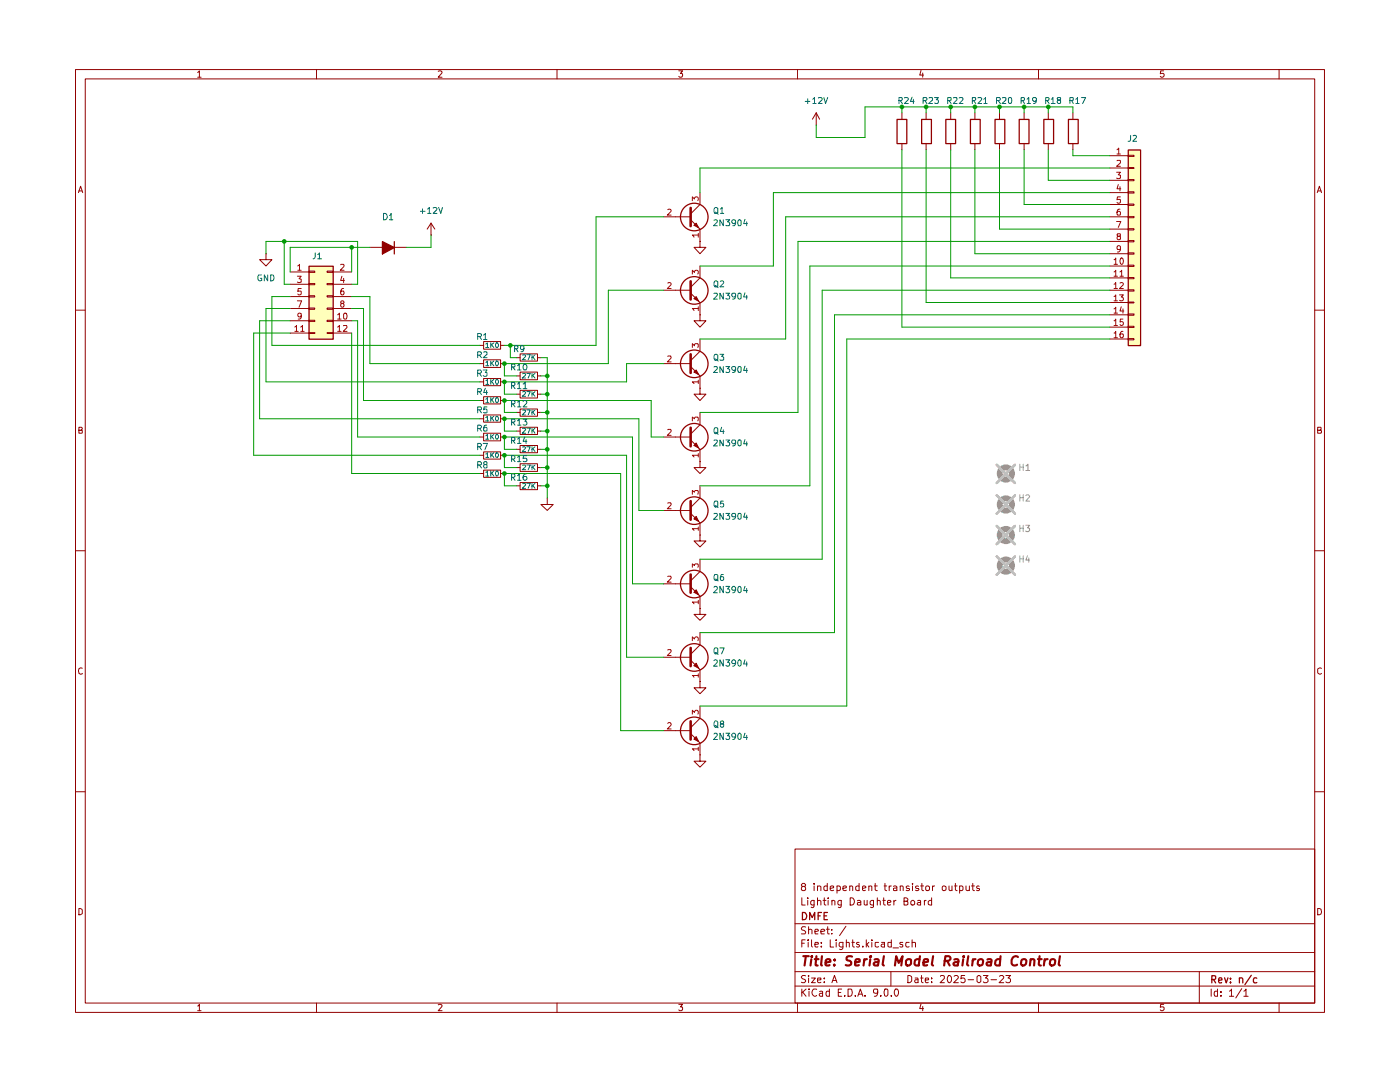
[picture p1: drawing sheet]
<svg xmlns="http://www.w3.org/2000/svg" width="279mm" height="216mm" viewBox="0 0 279 216" stroke-linecap="round" stroke-linejoin="round" font-family="sans-serif">
<g fill="none" stroke="#910000" stroke-width=".2">
<path d="M15.1 13.9h249.2v188.1h-249.2zM17 15.7h245.4v184.4h-245.4zM39.5 14.5l.3-.4v1.3M39.5 15.4h.6M63.2 13.9v1.8M87.5 14.2l.5-.1 .2 .3-.7 1h.7M111.2 13.9v1.8M135.5 14.1h.7l-.4 .5h.3v.7l-.5 .1-.1-.2M159.2 13.9v1.8M183.8 14.1l-.2 .9h.7M184.1 14.6v.8M207.3 13.9v1.8"/>
<path d="M232.2 14.1h-.6v.6l.6-.1 .1 .2v.4l-.2 .2h-.4l-.1-.2M255.3 13.9v1.8M15.7 38.4l.4-1.2 .4 1.2M15.7 38.1h.6M262.9 38.4l.4-1.2 .4 1.2M263.1 38.1h.5M15.1 61.9h1.9M262.4 61.9h1.9M15.7 85.8h.5l.2-.2-.1-.3h-.6v1.1h.6l.1-.5-.2-.1M263 85.8h.6v-.5h-.6v1.1h.6l.1-.4-.1-.2h-.2M15.1 109.9h1.9M262.4 109.9h1.9"/>
<path d="M16.4 133.3a.58 .58 0 0 0-.8 .6 .58 .58 0 0 0 .8 .5M263.7 133.3h-.3l-.4 .2 .1 .9 .3 .1 .3-.1M15.1 158h1.9M262.4 158h1.9M158.7 169.4h103.7v30.7h-103.7zM160 179.2v1.4h.7M160.2 176.9l-.3-.4 .3-.2h.3l.3 .2-.1 .3-.5 .1a.46 .46 0 0 0-.3 .4 .46 .46 0 0 0 .3 .4l.5-.1a.52 .52 0 0 0-.2-.7M161.2 179.2v.1M161.2 179.7v.9M162.5 179.7v1.1l-.3 .3-.3-.1M162.5 179.7h-.5l-.2 .2 .1 .6h.6M162.5 176.3v.1"/>
<path d="M162.5 176.8v.9M163.1 179.8l.3-.1 .4 .1v.8M163.1 176.9l.5-.1 .2 .2v.7M163.1 176.8v.9M163.1 179.2v1.4M164.3 179.7h.5M164.5 179.2v1.2l.3 .2M165.1 176.9l-.4-.1-.3 .2 .1 .6h.6M165.1 176.3v1.4M165.3 179.2v.1M165.3 179.7v.9M165.7 177.3l.7-.2v-.2l-.5-.1-.2 .2 .1 .6h.6"/>
<path d="M166 179.8l.2-.1 .4 .1v.8M166 179.7v.9M167 176.9l.5-.1 .2 .2-.1 .6h-.6M167 176.8v1.4M167.9 179.7v1.1l-.3 .3-.3-.1M167.9 179.7h-.4l-.3 .2 .1 .6h.6M168.2 177.3l.7-.2v-.2l-.4-.1-.3 .2 .1 .6h.6M169.6 176.9l.4-.1 .2 .2v.7M169.6 176.8v.9M169.7 179.2a.73 .73 0 0 1 .8 .7 .73 .73 0 0 1-.8 .7zM171.1 179.7h.4l.3 .1v.8M171.4 176.9l-.3-.1-.3 .2 .1 .6h.5"/>
<path d="M171.4 176.3v1.4M171.8 180l-.7 .2v.3l.2 .1 .5-.1M172.1 177.3l.7-.2-.1-.2-.4-.1-.2 .2v.5l.2 .2 .4-.1M172.5 179.7v.7l.1 .2 .5-.1M173.1 179.7v.9M173.4 176.9h.6v.8M173.4 176.8v.9M174.3 179.7v1.2l-.2 .2-.4-.1M174.3 179.7a.45 .45 0 0 0-.7 .2l.1 .6h.6M174.5 176.8h.6M174.7 176.3v1.2l.4 .2M175.1 179.8l.2-.1 .4 .1v.8"/>
<path d="M175.1 179.2v1.4M176.2 179.7h.5M176.4 179.2v1.2l.3 .2M176.4 176.8h.6M176.6 176.3v1.2l.4 .2M177.5 176.8v.9M177.9 176.8l-.4 .1v.1M178.3 176.9l.4-.1 .3 .2v.7M178.4 179.7v.9M178.8 179.7l-.4 .2M179 177.1l-.7 .2v.3l.2 .1 .5-.1M179.7 176.9l.4-.1 .2 .2v.7"/>
<path d="M179.7 176.8v.9M180.4 179.8h.6l.2-.4-.4-.2h-.4v1.4h.5l.3-.1v-.5l-.4-.2M181.4 176.9l-.3-.1-.3 .2 .3 .3h.3l.1 .2-.2 .2-.5-.1M181.8 179.9l.2-.2h.3l.2 .2v.6h-.6zM182.1 176.3v.1M182.1 176.8v.9M183.1 179.7h.6v.9M183.3 176.9l-.3-.1-.3 .2 .3 .3h.3l.1 .2-.3 .2-.4-.1M183.7 180l-.7 .3v.1l.3 .2 .4-.1M183.7 176.8h.6M184 176.3v1.2l.3 .2M184.5 179.7v.9"/>
<path d="M184.8 179.7l-.3 .2M184.8 176.9h.6v.7h-.6zM185.9 179.7a.45 .45 0 0 0-.7 .2l.1 .6h.6M185.9 179.2v1.4M186.1 176.8v.9M186.5 176.8l-.3 .1-.1 .1M188.1 176.9h.6l.1 .6-.2 .1a.36 .36 0 0 1-.6-.1zM189.4 176.8v.7l.2 .2 .4-.1M190 176.8v.9M190.5 176.8h.5M190.7 176.3v1.2l.3 .2M191.5 176.9l.4-.1 .3 .2-.1 .6h-.6"/>
<path d="M191.5 176.8v1.4M192.8 176.8v.7l.2 .2 .5-.1M193.5 176.8v.9M193.9 176.8h.6M194.1 176.3v1.2l.4 .2M195.4 176.9l-.3-.1-.2 .2 .2 .3h.3l.1 .2-.2 .2-.4-.1M15.7 181.3h.3l.4 .3v.7l-.4 .2h-.3zM158.7 196.8h103.7M158.7 193.9h103.7M158.7 190.1h103.7M158.7 184.3h103.7M160 197.4v1.4"/>
<path d="M160 188.2h.5M160.2 197.9l.7 .9M160.7 187.5h-.7v1.5M160.8 194.7l-.6-.1-.3 .3a.74 .74 0 0 0 .8 .6l.1 .3-.3 .3-.6-.1M160.8 185l-.6-.1-.2 .2v.4l.5 .2 .3 .4-.2 .2h-.7M160.9 197.4l-.9 .7M161.3 187.5v.2M161.3 188v1M161.4 194.6v.2M161.4 185.6l.2-.2 .4 .2v.7M161.4 184.9v1.4M161.4 195.2v.9"/>
<path d="M161.5 197.4h.1M161.5 197.8v1M162 195.2h.7l-.7 .9h.7M162 187.5v1.3l.1 .2M162.6 188.5l.7-.1-.1-.4h-.5l-.1 .2v.6l.2 .2 .4-.1M162.6 185.9l.7-.1-.2-.4h-.3l-.2 .2v.6l.1 .1h.5M163 197.4h-.6a.79 .79 0 0 0-.3 .8 .79 .79 0 0 0 .6 .6l.3-.2M163.1 195.6l.7-.1v-.3h-.6l-.1 .1 .1 .7h.6M163.6 197.9h.6v.9M163.8 185.9l.8-.1-.1-.3-.4-.1-.3 .2 .1 .7h.6M163.9 188.8v.2M163.9 188v.2"/>
<path d="M164.2 198.1l-.6 .2-.1 .2 .2 .3 .5-.1M164.5 195.9v.2M164.5 195.2v.1M164.9 185.4h.6M165.2 184.9v1.3l.1 .1h.2M165.5 197.9l-.4-.1-.3 .3 .1 .6h.6M165.5 197.4v1.4M165.7 187.5v1.5h.7M166 196.1l.5-1.5 .5 1.5M166 186.3h.1M166 185.5v.1M166.2 195.7h.7"/>
<path d="M166.9 187.5v.2M166.9 188v1M167.3 198h.5M168 197.4h-.7v1.4h.7M168.2 188.9a.52 .52 0 0 1-.7-.2v-.4l.1-.3h.6v1.1l-.3 .4-.3-.1M168.6 198.6v.2M168.8 184.8l-1.2 1.9M168.9 188.1l.5-.1 .1 1M168.9 187.5v1.5M169.2 197.4h.6a.94 .94 0 0 1-.1 1.4h-.5zM170 188h.5M170.2 187.5v1.3l.3 .2"/>
<path d="M170.7 198.6v.2M171.2 198.8l.5-1.4 .5 1.4M171.4 198.4h.6M171.4 188h-.4l-.1 .3 .5 .2 .1 .3-.1 .2-.5-.1M172.2 188.8v.2M172.6 198.6v.2M172.9 187.5v1.5M173 188.4l.4 .6M173.4 188l-.5 .5M174 187.5v.2M174 188v1M175.2 197.9l-.3 .3-.5-.1v-.7h.7l.1 .2-.2 1-.5 .2"/>
<path d="M175.3 188l-.6 .1v.7l.2 .2 .4-.1M175.8 198.6v.2M175.9 188h.6v1M176.5 197.4h.5l.2 .2v.9l-.3 .3a.99 .99 0 0 1-.4-1.4zM176.5 188.4h-.4l-.3 .2v.2l.3 .2 .4-.1M177.1 180.2l.7-.2-.2-.3h-.3l-.2 .1v.6l.2 .2 .4-.1M177.8 193.9v2.9M177.9 198.6v.2M177.9 188l-.7 .1v.7l.3 .2 .4-.1M177.9 187.5v1.5M178.2 189.1h1.1M178.6 197.4h.1a.75 .75 0 0 1 .7 .6 .75 .75 0 0 1-.4 .8l-.4-.2-.1-.4z"/>
<path d="M180.2 188h-.5l-.1 .2 .1 .3h.5v.4h-.6M181.2 194.6h.3l.4 .4v.7l-.4 .4h-.3zM181.4 188h-.6v.3v.6h.6M182 188.1l.6-.1 .1 1M182 187.5v1.5M182.6 195.2h.5l.1 .9M183.2 195.5h-.5l-.2 .2 .2 .4 .5-.1M183.7 195.2h.5M183.9 194.6v1.2l.3 .3M184.7 195.6l.6-.1-.1-.3h-.5v.1v.7h.5M185.9 195.9v.2M185.9 195.2v.1"/>
<path d="M187.7 194.8l.2-.2 .5 .1 .1 .5-.9 .9h.9M189.2 194.7l.2-.1a.75 .75 0 0 1 .5 .8 .75 .75 0 0 1-.5 .7 1.01 1.01 0 0 1-.2-1.4zM190.4 194.8l.6-.2 .3 .5-1 1h1M192.5 194.6h-.6l-.1 .7 .6-.1 .2 .3v.3l-.2 .3-.6-.2M193.2 195.5h1.1M195 194.9l.3-.3 .4 .3v.9l-.3 .3-.4-.3zM196.3 194.6h.9l-.5 .6 .4 .1 .1 .5-.4 .3h-.4l-.1-.2M197.8 195.5h1.1M199.5 194.8l.6-.2 .2 .5-.9 1h.9M200.7 194.6h1l-.5 .6 .4 .1 .1 .5-.3 .3h-.4l-.3-.2M239.3 193.9v6.2M241.7 197.4v1.4"/>
<path d="M243 197.9l-.4-.1-.3 .3 .1 .6h.6M243 197.4v1.4M243.7 198.6v.2M243.7 197.9v.1M245.4 197.8l.4-.4v1.4M245.4 198.8h.8M247.8 197.3l-1.2 1.8M248.2 197.8l.5-.4v1.4M248.2 198.8h.9M263 181.3a.65 .65 0 0 1 .7 .6 .65 .65 0 0 1-.7 .6zM39.5 200.7l.3-.3v1.3M39.5 201.7h.6"/>
<path d="M63.2 200.1v1.9M87.5 200.5l.5-.1 .2 .3-.7 1h.7M111.2 200.1v1.9M135.5 200.4h.7l-.4 .5h.3v.7l-.5 .1-.1-.2M159.2 200.1v1.9M183.8 200.3l-.2 .9h.7M184.1 200.8v.9M207.3 200.1v1.9M232.2 200.4h-.6v.6l.6-.1 .1 .2v.3l-.2 .3h-.4l-.1-.2M255.3 200.1v1.9"/>
</g>
<g fill="none" stroke="#910000" stroke-width=".25">
<path d="M160.1 182.1a.73 .73 0 0 1 .9 .7 .73 .73 0 0 1-.9 .7zM161.6 183.5v-1.4l.5 1 .5-1v1.4M163.3 182.7h.4M164 182.1h-.7v1.4M164.5 182.7h.5M165.1 182.1h-.6v1.4h.6M241.8 195.4h.7l.1-.6-.8-.1v1.4M242.2 195.4l.4 .7M243.2 195.6l.7-.1-.2-.4-.4 .1-.1 .7 .2 .2 .4-.1M244.4 195.1l.3 1 .4-1M245.6 196v.1M245.6 195.2v.2"/>
<path d="M247.4 195.3v-.1a.36 .36 0 0 1 .6 .2v.7M247.4 195.1v1M249.7 194.6l-1.2 1.9M250.8 195.2l-.4-.1-.3 .3 .1 .6h.6"/>
</g>
<g fill="none" stroke="#910000" stroke-width=".42">
<path d="M160.3 190.8h1.1M160.8 190.8l-.2 1.9M161.9 191.4l-.1 1.3M162 190.8v.2M162.6 191.4h.8M162.9 190.8l-.1 1.8 .4 .1M164 190.8l-.1 1.6 .1 .3M164.8 192.1l.9-.2-.1-.4a.6 .6 0 0 0-.8 .1v1h.8M166.5 192.5v.2M166.6 191.5v.1M170 190.9a.79 .79 0 0 0-1.1 .2l.1 .5 .6 .1 .3 .3v.3a.79 .79 0 0 1-1.1 .3M170.6 192.1l1-.2v-.4l-.6-.1-.3 .2-.1 1h.8"/>
<path d="M172.5 191.4l-.2 1.3M173 191.4l-.5 .2-.1 .1M173.7 191.4l-.2 1.3M173.8 190.8l-.2 .1h.3l-.1-.1-.1 .2M174.5 191.5h.8l-.1 1.2M175.3 191.9l-.6 .1-.3 .2 .1 .4 .1 .1 .6-.1M176.4 190.8l-.3 1.6 .3 .3M178.6 192.7l.3-1.9 .5 1.3 .7-1.3-.2 1.9M180.8 191.7a.63 .63 0 0 1 1-.1v.7a.63 .63 0 0 1-1 .2zM183.5 191.5a.65 .65 0 0 0-.9 .2v.8a.64 .64 0 0 0 .8 .1M183.6 190.8l-.3 1.9M184.3 192.1l.9-.2v-.4l-.6-.1-.2 .2-.1 1h.7"/>
<path d="M186.2 190.8l-.2 1.6 .2 .3M188.5 191.7l.9-.1 .3-.2-.1-.4-.2-.2h-.7l-.3 1.9M189 191.7l.5 1M190.5 191.5h.7l-.1 1.2M191.3 191.9l-.7 .1-.3 .2 .1 .4 .1 .1 .6-.1M192.2 191.4l-.1 1.3M192.3 190.8v.2M193.2 190.8l-.2 1.6 .2 .3M194.2 191.4l-.2 1.3M194.7 191.4l-.6 .3M195.3 191.6l.3-.2 .4 .1 .2 .2-.1 .6a.55 .55 0 0 1-.5 .4 .55 .55 0 0 1-.5-.4zM197.1 191.5h.7l-.1 1.2"/>
<path d="M197.8 191.9l-.8 .2a.36 .36 0 0 0 .1 .6l.6-.1M199.6 191.5a.65 .65 0 0 0-.9 .2v.8a.64 .64 0 0 0 .8 .1M199.7 190.8l-.2 1.9M203.2 191l-.1-.1a.77 .77 0 0 0-1 .1l-.2 .6v.6a.68 .68 0 0 0 1.1 .3M204 191.5a.54 .54 0 0 1 .8 .2v.6l-.5 .4h-.2l-.4-.4zM205.7 191.6l.2-.2 .5 .1v1.2M205.7 191.4l-.2 1.3M207.1 191.4h.8M207.5 190.8l-.2 1.6 .1 .2 .3 .1M208.5 191.4l-.2 1.3M209.1 191.4l-.4 .1-.2 .2M209.8 191.5a.54 .54 0 0 1 .8 .2l-.2 .8-.6 .2-.3-.4z"/>
<path d="M211.5 190.8l-.2 1.6 .2 .3"/>
</g>
<path d="M198.9 92.7l3.7 3.7M198.9 98.8l3.7 3.7M202.6 92.7l-3.7 3.7M202.6 98.8l-3.7 3.7M198.9 111l3.7 3.7M198.9 104.9l3.7 3.7M202.6 111l-3.7 3.7M202.6 104.9l-3.7 3.7" fill="none" stroke="#c2c2c2" stroke-width=".42"/>
<g fill="#ffb">
<path d="M61.6 53.1h4.9v14.5h-4.9z"/>
<path d="M225.1 29.9h2.5v39h-2.5z"/>
</g>
<path d="M198.9 92.7l3.7 3.7M198.9 98.8l3.7 3.7M202.6 92.7l-3.7 3.7M202.6 98.8l-3.7 3.7M198.9 111l3.7 3.7M198.9 104.9l3.7 3.7M202.6 111l-3.7 3.7M202.6 104.9l-3.7 3.7" fill="none" stroke="#c2c2c2" stroke-width=".42"/>
<g fill="none" stroke="#910000" stroke-width=".2">
<path d="M95.8 83.6h.7M95.8 87.2h.7M95.8 94.5h.7M95.8 90.8h.7M96.5 82.8h3.4v1.4h-3.4zM96.5 86.4h3.4v1.6h-3.4zM96.5 93.8h3.4v1.4h-3.4zM96.5 90.2h3.4v1.4h-3.4zM99.9 83.6h.8M99.9 87.2h.8M99.9 94.5h.8M99.9 90.8h.8"/>
<path d="M103.1 96.9h.7M103.1 93.3h.7M103.1 89.7h.7M103.1 86h.7M103.8 96.3h3.5v1.4h-3.5zM103.8 92.5h3.5v1.6h-3.5zM103.8 88.9h3.5v1.4h-3.5zM103.8 85.3h3.5v1.4h-3.5zM107.3 96.9h.6M107.3 93.3h.6M107.3 89.7h.6M107.3 86h.6"/>
<path d="M109.2 99.4v1.3h1.2l-1.2 1.2-1.3-1.2h1.3M109.2 99.4h.1M134.8 116.5h3M137.8 117.1l1.9 1.9M139.7 114l-1.9 1.9M139.7 136v1.2h1.2l-1.2 1.2-1.2-1.2h1.2M139.7 136h.1"/>
</g>
<g fill="none" stroke="#a0a0a0" stroke-width="1.2">
<circle cx="200.7" cy="94.5" r="1.23"/>
<circle cx="200.7" cy="106.8" r="1.23"/>
<circle cx="200.7" cy="100.7" r="1.23"/>
<circle cx="200.7" cy="112.9" r="1.23"/>
</g>
<path d="M137.8 114.6v3.7" fill="none" stroke="#910000" stroke-width=".51"/>
<circle cx="138.6" cy="116.5" r="2.75" fill="none" stroke="#910000" stroke-width=".25"/>
<path d="M138.9 117.7l.5 1-.9-.5z" fill="#910000"/>
<path d="M132.4 116.5h2.4M138.9 117.7l.5 1-.9-.5zM139.7 111.6v2.4M139.7 119v2.4M134.8 131.1h3M137.8 131.7l1.9 1.9M139.7 128.7l-1.9 1.9" fill="none" stroke="#910000" stroke-width=".2"/>
<path d="M133.3 115.1l.6-.1v.3l-.7 .9h.7M138.2 113.2v-.7l.4 .4 .2-.4h.5v.7M139.4 119.8v.7M139.4 120.1h-1.2l.3 .4" fill="none" stroke="#b90000" stroke-width=".2"/>
<path d="M137.8 129.3v3.6" fill="none" stroke="#910000" stroke-width=".51"/>
<circle cx="138.6" cy="131.2" r="2.75" fill="none" stroke="#910000" stroke-width=".25"/>
<path d="M138.9 132.3l.5 1-.9-.5z" fill="#910000"/>
<path d="M132.4 131.1h2.4M138.9 132.3l.5 1-.9-.5zM139.7 121.4v1.2h1.2l-1.2 1.2-1.2-1.2h1.2M139.7 121.4h.1M139.7 126.2v2.5M139.7 133.6v2.4M134.8 145.8h3M137.8 146.4l1.9 1.8M139.7 150.6v1.3h1.2l-1.2 1.2-1.2-1.2h1.2M139.7 150.6h.1M139.7 143.3l-1.9 1.9" fill="none" stroke="#910000" stroke-width=".2"/>
<path d="M133.3 129.7l.6-.1v.4l-.7 .8h.7M138.2 127.8v-.7l.4 .4 .3-.4 .4 .1v.6M139.4 134.8h-1.2l.3 .3M139.4 134.4v.7" fill="none" stroke="#b90000" stroke-width=".2"/>
<path d="M137.8 143.9v3.7" fill="none" stroke="#910000" stroke-width=".51"/>
<circle cx="138.6" cy="145.8" r="2.75" fill="none" stroke="#910000" stroke-width=".25"/>
<path d="M138.9 147l.5 1-.9-.5z" fill="#910000"/>
<g fill="none" stroke="#910000" stroke-width=".2">
<path d="M162.9 25h.1M162.9 22.5l-.8 1.3M162.9 22.5l.7 1.3M162.9 22.5v2.5M180 22.5v1.3M180 28.6v1.3M184.8 22.5v1.3M184.8 28.6v1.3M189.7 22.5v1.3M189.7 28.6v1.3M194.6 22.5v1.3M194.6 28.6v1.3"/>
<path d="M199.5 22.5v1.3M199.5 28.6v1.3M204.4 22.5v1.3M204.4 28.6v1.3M209.2 22.5v1.3M209.2 28.6v1.3M214.1 22.5v1.3M214.1 28.6v1.3M221.5 31.1h3.6M221.5 33.5h3.6M221.5 36h3.6M221.5 38.4h3.6"/>
<path d="M225.1 31h1.2v.2h-1.2zM225.1 33.4h1.2v.2h-1.2zM225.1 35.8h1.2v.3h-1.2zM225.1 38.3h1.2v.2h-1.2zM53.1 50.6v1.2h1.2l-1.2 1.3-1.3-1.3h1.3M53.1 50.6h.1M57.9 54.3h3.7M57.9 56.7h3.7M57.9 59.2h3.7M61.6 54.1h1.2v.3h-1.2zM61.6 56.6h1.2v.2h-1.2zM61.6 59h1.2v.3h-1.2z"/>
<path d="M65.3 54.1h1.2v.3h-1.2zM65.3 56.6h1.2v.2h-1.2zM65.3 59h1.2v.3h-1.2zM66.5 54.3h3.7M66.5 56.7h3.7M66.5 59.2h3.7M86 46.9h.1M86 44.5l-.7 1.2M86 44.5l.8 1.2M86 44.5v2.4M221.5 40.8h3.6M221.5 43.3h3.6"/>
<path d="M221.5 45.7h3.6M221.5 48.2h3.6M221.5 50.6h3.6M221.5 53.1h3.6M221.5 55.5h3.6M221.5 57.9h3.6M225.1 40.7h1.2v.3h-1.2zM225.1 43.2h1.2v.2h-1.2zM225.1 45.6h1.2v.3h-1.2zM225.1 48h1.2v.3h-1.2zM225.1 50.5h1.2v.2h-1.2zM225.1 52.9h1.2v.3h-1.2z"/>
<path d="M225.1 55.4h1.2v.2h-1.2zM225.1 57.8h1.2v.3h-1.2zM57.9 61.5h3.7M57.9 64h3.7M57.9 66.5h3.7M61.6 61.5h1.2v.2h-1.2zM61.6 63.9h1.2v.3h-1.2zM61.6 66.4h1.2v.1h-1.2zM65.3 61.5h1.2v.2h-1.2zM65.3 63.9h1.2v.3h-1.2zM65.3 66.4h1.2v.1h-1.2zM66.5 61.5h3.7"/>
<path d="M66.5 64h3.7M66.5 66.5h3.7M103.1 78.7h.7M103.1 75h.7M103.1 71.4h.7M103.8 77.9h3.5v1.5h-3.5zM103.8 74.2h3.5v1.6h-3.5zM103.8 70.6h3.5v1.4h-3.5zM107.3 78.7h.6M107.3 75h.6M107.3 71.4h.6M221.5 60.4h3.6"/>
<path d="M221.5 62.8h3.6M221.5 65.3h3.6M221.5 67.6h3.6M225.1 60.3h1.2v.1h-1.2zM225.1 62.7h1.2v.2h-1.2zM225.1 65.1h1.2v.3h-1.2zM225.1 67.6h1.2v.2h-1.2zM103.1 82.3h.7M103.8 81.6h3.5v1.5h-3.5zM107.3 82.3h.6M132.4 145.8h2.4M138.9 147l.5 1-.9-.5z"/>
<path d="M139.7 140.9v2.4M139.7 148.2v2.4"/>
</g>
<g fill="none" stroke="#b90000" stroke-width=".2">
<path d="M222.8 34.4h.8l-.4 .5 .4 .1v.6h-.8M222.9 29.9l.4-.4v1.2M222.9 32.1l.6-.1 .1 .5-.8 .7h.8M222.9 30.7h.7M223.2 36.8l-.3 .9h.8M223.5 37.3v.8M223.6 39.3h-.6l-.1 .6 .6-.1 .1 .6-.3 .2-.4-.2M59.3 55.1h.8l-.4 .5 .4 .1v.6h-.8M59.4 53.1l.4-.4v1.2M59.4 53.9h.7M60.1 57.6h-.6l-.1 .6 .6-.1 .1 .6-.2 .1-.5-.1M68 52.8l.6-.1 .1 .4-.8 .8h.8"/>
<path d="M68.2 55.1l-.2 .9h.7M68.6 57.6h-.3a.93 .93 0 0 0-.2 1.2 .43 .43 0 0 0 .5-.2 .43 .43 0 0 0 0-.5h-.5l-.1 .2M68.6 55.5v.9M222.3 51.8h.2l.2-.3v1.2M222.3 54.3l.4-.4v1.2M222.3 56.7l.4-.3v1.2M222.3 59.2l.4-.4v1.2M222.3 52.7h.7M222.3 55.1h.7M222.3 57.6h.7M222.8 44.2h.9l-.5 1.2M223.2 47.2l-.3-.3 .1-.3h.5l.1 .4-.6 .2a.42 .42 0 0 0 0 .5 .42 .42 0 0 0 .6 0v-.5h-.3"/>
<path d="M223.4 58.8h.8l-.4 .5h.3v.6h-.7M223.5 41.7l-.4 .1-.2 1 .1 .1 .6-.1-.1-.6h-.3l-.3 .2M223.5 54.3l.4-.4v1.2M223.5 56.5l.4-.1 .3 .3-.8 .9h.8M223.5 55.1h.7M223.6 49.6l-.1 .2h-.5v-.7l.3-.1 .3 .2v.8l-.3 .3h-.3M223.8 51.5a.68 .68 0 0 1 .4 .6 .68 .68 0 0 1-.4 .6l-.3-.5 .1-.6zM58.8 65.3l.4-.4v1.2M58.8 66.1h.7M59.3 60h.9l-.5 1.3M60 65.3l.4-.4v1.2M60 66.1h.7"/>
<path d="M60.1 63l-.1 .2h-.3l-.3-.2v-.3a.42 .42 0 0 1 .7-.1v.8l-.2 .3h-.4M67.4 62.8l.3-.3v1.2M67.4 65.3l.3-.4v1.2M67.4 66.1h.7M67.4 63.7h.7M68.2 60.5h-.1l-.1-.2a.34 .34 0 0 1 .4-.3 .34 .34 0 0 1 .3 .4l-.7 .4v.2l.2 .3 .4-.1 .1-.2v-.2l-.3-.3M68.6 65l.6-.1 .1 .4-.8 .8h.8M68.7 62.6l.3-.1a.86 .86 0 0 1 .1 1.2h-.4l-.1-.2zM222.3 61.6l.4-.3v1.2M222.3 64h.2l.2-.3v1.2M222.3 66.5h.2l.2-.4v1.3M222.3 60h.7"/>
<path d="M222.3 62.5h.7M222.3 64.9h.7M222.3 67.4h.7M223.8 61.2l-.3 .9h.8M224.1 63.7h-.5l-.1 .6h.6v.6h-.4l-.2-.1M224.1 66.1h-.2a.93 .93 0 0 0-.3 1.2h.5l.1-.5-.1-.2h-.5l-.1 .2M224.1 61.6v.9M133.3 144.4l.4-.2 .2 .1v.3l-.7 .9h.7M138.2 142.5v-.8l.4 .5 .3-.5 .4 .1v.7M139.4 149.4h-1.2l.3 .4M139.4 149.1v.7"/>
</g>
<path d="M179 23.8h2v4.9h-2zM183.9 23.8h2v4.9h-2zM188.8 23.8h1.9v4.9h-1.9zM193.7 23.8h1.9v4.9h-1.9zM198.6 23.8h1.9v4.9h-1.9zM203.4 23.8h2v4.9h-2zM208.3 23.8h2v4.9h-2zM213.2 23.8h2v4.9h-2zM225.2 29.9h2.4v39.1h-2.4zM61.7 53.1h4.8v14.6h-4.8zM78.7 48.2v2.5" fill="none" stroke="#910000" stroke-width=".25"/>
<path d="M76.3 48.2l2.4 1.2-2.4 1.3z" fill="#910000"/>
<g fill="none" stroke="#910000" stroke-width=".25">
<path d="M76.3 48.2l2.4 1.2-2.4 1.3z"/>
<circle cx="138.6" cy="72.6" r="2.75"/>
</g>
<g fill="none" stroke="#910000" stroke-width=".2">
<path d="M73.8 49.4h7.3M95.8 76.2h.7M95.8 68.9h.7M95.8 72.6h.7M95.8 79.9h.7M96.5 75.5h3.4v1.5h-3.4zM96.5 68.2h3.4v1.5h-3.4zM96.5 71.8h3.4v1.5h-3.4zM96.5 79.2h3.4v1.4h-3.4zM99.9 76.2h.8M99.9 68.9h.8M99.9 72.6h.8"/>
<path d="M99.9 79.9h.8M134.8 72.6h3M137.8 73.1l1.9 1.9M139.7 77.5v1.2h1.2l-1.2 1.2-1.2-1.2h1.2M139.7 77.5h.1M139.7 70.1l-1.9 1.9"/>
</g>
<path d="M137.8 70.7v3.7" fill="none" stroke="#910000" stroke-width=".51"/>
<path d="M138.9 73.8l.5 1-.9-.6z" fill="#910000"/>
<path d="M132.4 72.6h2.4M138.5 74.2l.4-.4 .5 1zM139.7 67.6v2.5M139.7 75v2.5M134.8 87.2h3M137.8 87.8l1.9 1.9M139.7 84.7l-1.9 1.9" fill="none" stroke="#910000" stroke-width=".2"/>
<path d="M133.3 71.1l.6-.1v.4l-.7 .8h.7M138.2 69.3v-.7l.4 .4 .2-.4h.5v.7M139.4 76.2h-1.2l.3 .3M139.4 75.9v.6" fill="none" stroke="#b90000" stroke-width=".2"/>
<path d="M137.8 85.3v3.8" fill="none" stroke="#910000" stroke-width=".51"/>
<circle cx="138.6" cy="87.2" r="2.75" fill="none" stroke="#910000" stroke-width=".25"/>
<path d="M138.9 88.4l.5 1-.9-.5z" fill="#910000"/>
<path d="M132.4 87.2h2.4M138.9 88.4l.5 1-.9-.5zM139.7 92.1v1.2h1.2l-1.2 1.2-1.2-1.2h1.2M139.7 92.1h.1M139.7 82.3v2.4M139.7 89.7v2.4M139.7 99.4l-1.9 1.9M134.8 101.9h3M137.8 102.4l1.9 1.9M139.7 106.8v1.1h1.2l-1.2 1.2-1.2-1.2h1.2M139.7 106.8h.1" fill="none" stroke="#910000" stroke-width=".2"/>
<path d="M133.3 85.8l.6-.1v.3l-.7 .9h.7M138.2 84v-.8l.4 .4 .2-.4h.5v.8M139.4 90.8h-1.2l.3 .4M139.4 90.5v.7" fill="none" stroke="#b90000" stroke-width=".2"/>
<path d="M137.8 100v3.7" fill="none" stroke="#910000" stroke-width=".51"/>
<circle cx="138.6" cy="101.9" r="2.75" fill="none" stroke="#910000" stroke-width=".25"/>
<path d="M138.9 103l.5 1.1-.9-.6z" fill="#910000"/>
<path d="M134.8 43.3h3M137.8 43.9l1.9 1.8M139.7 40.8l-1.9 1.9M139.7 96.9v2.5M132.4 101.9h2.4M138.9 103l.5 1.1-.9-.6zM139.7 104.3v2.5" fill="none" stroke="#910000" stroke-width=".2"/>
<path d="M138.2 98.6v-.7l.4 .3 .2-.3h.5v.7M133.3 100.4l.6-.1v.4l-.7 .8h.7M139.4 105.5h-1.2l.3 .3M139.4 105.2v.6" fill="none" stroke="#b90000" stroke-width=".2"/>
<path d="M137.8 41.5v3.6" fill="none" stroke="#910000" stroke-width=".51"/>
<circle cx="138.6" cy="43.3" r="2.75" fill="none" stroke="#910000" stroke-width=".25"/>
<path d="M138.9 44.5l.5 1-.9-.5z" fill="#910000"/>
<path d="M139.7 38.4v2.4M132.4 43.3h2.4M134.8 57.9h3M137.8 58.5l1.9 1.9M138.9 44.5l.5 1-.9-.5zM139.7 48.2v1.2h1.2l-1.2 1.2-1.2-1.2h1.2M139.7 48.2h.1M139.7 45.7v2.5M139.7 55.5l-1.9 1.8M139.7 62.8v1.2h1.2l-1.2 1.3-1.2-1.3h1.2M139.7 62.8h.1" fill="none" stroke="#910000" stroke-width=".2"/>
<path d="M133.3 41.8l.4-.1 .2 .4-.7 .8h.7M138.2 40v-.7l.4 .4 .1-.3h.6v.6M139.4 46.9h-1.2l.3 .4M139.4 46.6v.7" fill="none" stroke="#b90000" stroke-width=".2"/>
<path d="M137.8 56.1v3.7" fill="none" stroke="#910000" stroke-width=".51"/>
<circle cx="138.6" cy="58" r="2.75" fill="none" stroke="#910000" stroke-width=".25"/>
<path d="M138.5 59.6l.4-.4 .5 .9z" fill="#910000"/>
<path d="M132.4 57.9h2.4M138.9 59.2l.5 .9-.9-.5zM139.7 53.1v2.4M139.7 60.4v2.4" fill="none" stroke="#910000" stroke-width=".2"/>
<path d="M133.3 56.5l.4-.1 .2 .3-.7 .9h.7M138.2 54.7v-.8l.4 .5 .1-.4h.6v.7M139.4 61.5h-1.2l.3 .5M139.4 61.2v.8" fill="none" stroke="#b90000" stroke-width=".2"/>
<g fill="none" stroke="#090" stroke-width=".2">
<path d="M180 21.3v1.2M180 29.9v35.4h41.5M184.8 21.3v1.2M184.8 29.9v30.5h36.7M189.7 21.3v1.2M189.7 29.9v25.6h31.8M194.6 21.3v1.2M194.6 29.9v20.7h26.9M199.5 29.9v15.8h22M199.5 21.3v1.2M204.4 29.9v10.9h17.1M204.4 21.3v1.2"/>
<path d="M209.2 29.9v6.1h12.3M209.2 21.3v1.2M214.1 22.5v-1.2h-41.5v6.1h-9.7v-2.4M214.1 29.9v1.2h7.4M221.5 33.5h-81.8v4.9M221.5 38.4h-67.2v14.7h-14.6M53.1 50.6v-2.4h18.3v8.5h-1.2M56.7 48.2v8.5h1.2M57.9 59.2h-3.6v9.7h41.5M70.2 59.2h3.6v13.4h22M70.2 49.4v4.9M73.8 49.4h-15.9v4.9"/>
<path d="M86 46.9v2.5h-4.9M132.4 57.9h-11v14.7h-20.7v2.4h2.4M132.4 43.3h-13.4v25.6h-18.3M221.5 53.1h-59.9v43.8h-21.9M221.5 48.2h-62.2v34.1h-19.6M221.5 43.3h-64.7v24.3h-17.1M221.5 57.9h-57.4v53.7h-24.4M57.9 64h-6.1v19.6h44M57.9 61.5h-4.8v14.7h42.7M57.9 66.5h-7.3v24.3h45.2M70.2 64h1.2v23.2h24.4M70.2 61.5h2.4v18.4h23.2"/>
<path d="M70.2 66.5v28h25.6M101.9 68.9v2.5h1.2M107.9 71.4h1.3v28M107.9 75h1.3M107.9 78.7h1.3M132.4 72.6h-7.4v3.6h-24.3v2.5h2.4M221.5 67.6h-52.5v73.3h-29.3M221.5 62.8h-55v63.4h-26.8M103.1 93.3h-2.4v-2.5h24.3v40.3h7.4M103.1 82.3h-2.4v-2.4h29.3v7.3h2.4M103.1 86h-2.4v-2.4h26.8v18.3h4.9M103.1 89.7h-2.4v-2.5h25.5v29.3h6.2"/>
<path d="M103.1 96.9h-2.4v-2.4h23.2v51.3h8.5M107.9 93.3h1.3M107.9 96.9h1.3M107.9 82.3h1.3M107.9 86h1.3M107.9 89.7h1.3"/>
</g>
<g fill="#090">
<circle cx="100.7" cy="94.5" r=".47"/>
<circle cx="109.2" cy="93.3" r=".47"/>
<circle cx="109.2" cy="96.9" r=".47"/>
<circle cx="100.7" cy="83.6" r=".47"/>
<circle cx="100.7" cy="87.2" r=".47"/>
<circle cx="109.2" cy="89.7" r=".47"/>
<circle cx="109.2" cy="86" r=".47"/>
<circle cx="100.7" cy="90.8" r=".47"/>
<circle cx="56.7" cy="48.2" r=".47"/>
<circle cx="189.7" cy="21.3" r=".47"/>
<circle cx="184.8" cy="21.3" r=".47"/>
<circle cx="194.6" cy="21.3" r=".47"/>
<circle cx="199.5" cy="21.3" r=".47"/>
<circle cx="180" cy="21.3" r=".47"/>
<circle cx="209.2" cy="21.3" r=".47"/>
<circle cx="204.4" cy="21.3" r=".47"/>
<circle cx="100.7" cy="76.2" r=".47"/>
<circle cx="100.7" cy="72.6" r=".47"/>
<circle cx="101.9" cy="68.9" r=".47"/>
<circle cx="70.2" cy="49.4" r=".47"/>
<circle cx="100.7" cy="79.9" r=".47"/>
<circle cx="109.2" cy="82.3" r=".47"/>
<circle cx="109.2" cy="78.7" r=".47"/>
<circle cx="109.2" cy="75" r=".47"/>
</g>
<g fill="none" stroke="#006665" stroke-width=".2">
<path d="M161.2 19.7v1M162.2 19.8l.4-.3v1.2M163.3 19.6l.6-.1 .2 .1-.1 .4-.7 .7h.8M164.4 19.5l.4 1.2 .4-1.2M180.5 19.6l.6-.1 .2 .1-.1 .4-.7 .7h.8M182 19.4l-.3 .8h.8M182.3 19.8v.9M185.4 19.6l.6-.1 .1 .5-.8 .7h.8M186.5 19.5h.8l-.4 .4 .3 .1 .1 .1-.1 .5h-.7M190.3 19.6l.6-.1 .1 .3-.8 .9h.8M191.4 19.6l.6-.1 .2 .1-.1 .4-.7 .7h.8M195.2 19.6l.5-.1 .2 .1-.1 .4-.6 .7h.7"/>
<path d="M196.3 19.8l.4-.3v1.2M200.1 19.6l.6-.1v.5l-.7 .7h.7M201.2 19.6l.2-.1h.4a.86 .86 0 0 1-.1 1.2l-.4-.1-.1-.2zM205 19.8l.3-.3v1.2M206.8 20l-.2 .2h-.3l-.2-.2v-.4l.1-.1h.5a.94 .94 0 0 1 0 1.1l-.5 .1M209.8 19.8l.3-.3v1.2M211.2 20l-.2-.3 .1-.2h.5l.1 .3-.6 .3a.36 .36 0 0 0 .1 .6l.5-.1v-.5l-.2-.1M214.7 19.8l.4-.3v1.2M215.8 19.5h.9l-.6 1.2M160.7 20.2h.9M162.2 20.7h.7M179.4 20.1l.6-.1v-.5h-.6v1.2"/>
<path d="M179.7 20.1l.4 .6M184.2 20.1l.7-.1 .1-.4-.2-.1h-.6v1.2M184.6 20.1l.4 .6M189.1 20.1l.7-.1v-.4l-.7-.1v1.2M189.4 20.1l.4 .6M194.1 20.1l.5-.1v-.5h-.5v1.2M194.3 20.1l.4 .6M196.3 20.7h.7M198.9 20.1l.7-.1v-.4l-.1-.1h-.6v1.2M199.2 20.1l.4 .6M203.8 20.1l.6-.1v-.5h-.6v1.2M204 20.1l.5 .6"/>
<path d="M205 20.7h.7M208.7 20.1l.6-.1 .1-.4-.2-.1h-.5v1.2M209 20.1l.4 .6M209.8 20.7h.8M213.5 20.1l.7-.1v-.4l-.7-.1v1.2M213.9 20.1l.3 .6M214.7 20.7h.7M225.6 27v.9l-.1 .3h-.4M226.1 27.1l.5-.1 .2 .3-.7 .9h.7M52.2 54.9h-.6l-.1 .2v.6l.1 .3h.6v-.5h-.2M53.4 54.9v1.1l-.7-1.1v1.1M54 54.9h.4a.66 .66 0 0 1 .3 .7 .66 .66 0 0 1-.7 .4z"/>
<path d="M62.9 50.5v.8l-.4 .3M63.4 50.8l.4-.3v1.1M63.4 51.6h.8M76.5 42.6a.65 .65 0 0 1 .8 .6 .65 .65 0 0 1-.8 .7zM77.7 43l.4-.4v1.3M77.7 43.9h.7M83.9 42.2h.9M84.3 41.7v.9M85.3 41.7l.4-.3v1.2M85.3 42.6h.7M86.4 41.5l.5-.1 .3 .3-.8 .9h.8M87.5 41.4l.5 1.2 .3-1.2"/>
<path d="M142.5 43.9h.4l.3 .3-.8 .8h.8M142.5 58.6l.6-.1 .1 .3-.8 .9h.8M142.6 41.6l.1-.2 .6 .2v.8l-.2 .2h-.4a.74 .74 0 0 1-.1-1zM142.7 42.3l.6 .5M142.7 57l.6 .4M142.7 56l.6 .2v.9l-.2 .1h-.4a.74 .74 0 0 1 0-1.2zM143.8 41.7l.3-.3v1.2M143.8 56.1l.4-.1 .2 .4-.7 .8h.7M143.8 42.6h.6M144.4 43.9v1.1l-.7-1.1v1.1M144.4 58.5v1.2l-.7-1.2v1.2M144.9 43.9h.7l-.4 .4 .3 .1 .1 .1-.1 .5h-.6"/>
<path d="M144.9 58.5h.7l-.4 .4 .3 .1v.6h-.6M146.8 44.4l-.2 .2h-.3l-.3-.2 .1-.5h.5l.2 .2-.2 .9h-.4M146.8 59l-.2 .3h-.3l-.3-.3v-.3l.2-.2h.4a.94 .94 0 0 1 0 1.1l-.4 .1M147.3 43.9h.4l.2 .2v.7l-.2 .2h-.4zM147.3 58.6l.4-.1 .2 .2v.7a.35 .35 0 0 1-.4 .3 .35 .35 0 0 1-.3-.4zM148.7 43.8l-.3 .8h.8M148.7 58.4l-.3 .9h.8M149 44.3v.7M149 58.9v.8M95.3 74.5h.5l.3-.4-.3-.3h-.5v1.3M95.3 67.1h.6l.2-.1-.1-.4-.7-.1v1.2M95.3 70.9h.5l.3-.3-.1-.3-.7-.1v1.2"/>
<path d="M95.3 78.1h.7l.1-.4-.2-.1h-.6v1.1M95.7 74.5l.4 .6M95.7 67.1l.4 .6M95.7 70.9l.4 .5M95.7 78.1l.4 .6M96.4 73.8h.8l-.3 .5 .3 .1v.5l-.2 .2h-.4l-.2-.2M96.5 66.9l.4-.4v1.2M96.5 70.3h.7v.4l-.8 .7h.8M96.5 67.7h.7M96.9 77.5l-.4 .8h.8M96.9 75.9h.2l.2-.2v1M96.9 68.7l.4-.3v.9"/>
<path d="M96.9 72.3h.2l.2-.3v1M96.9 79.7l.4-.4v1M96.9 76.7h.6M96.9 69.3h.6M96.9 73h.6M97.1 77.9v.8M98 68.4v.9M98 72v1M98 75.7v1M98 79.3v1M98.1 76.1l.4 .6M98.1 68.8l.4 .5"/>
<path d="M98.1 72.5l.4 .5M98.1 79.8l.4 .5M98.5 75.7l-.5 .6M98.5 68.4l-.5 .5M98.5 72l-.5 .6M98.5 79.3l-.5 .6M99 75.8l.1-.1a.55 .55 0 0 1 .4 .5 .55 .55 0 0 1-.4 .5l-.2-.4zM99 68.5l.1-.1a.47 .47 0 0 1 .4 .5 .47 .47 0 0 1-.4 .4l-.2-.3zM99 72.1l.1-.1a.47 .47 0 0 1 .4 .5 .47 .47 0 0 1-.4 .5l-.2-.4zM99 79.4l.2-.1a.58 .58 0 0 1-.1 1h-.1l-.1-.4zM102.1 77l.6-.1v-.5l-.6-.1v1.3M102.1 73.2h.6v-.5l-.6-.1v1.2"/>
<path d="M102.4 77l.4 .6M102.4 73.2l.4 .6M102.7 69.6h.6v-.6h-.6v1.2M103 69.6l.4 .6M103.3 76.6l.3-.3v1.3M103.3 73l.3-.4v1.2M103.3 77.6h.7M103.3 73.8h.7M104.3 78.2l.4-.1 .2 .3-.7 .7h.7M104.3 74.6l.4-.1 .2 .3-.7 .6h.7M104.3 70.9l.3-.1 .3 .3-.7 .7h.7M104.4 76.6h.2l.2-.3v1.3"/>
<path d="M104.4 77.6h.8M104.6 72.7l.2-.1a.84 .84 0 0 1 .2 1.2l-.4-.1a.78 .78 0 0 1 0-1zM104.6 69.5l-.3 .3-.4-.2v-.5l.5-.1a.94 .94 0 0 1 0 1.1l-.4 .1M105.2 78.1h.6l-.4 1M105.2 74.5h.6l-.4 .9M105.2 70.8h.6l-.4 1M106.2 70.8v1M106.2 74.5v.9M106.2 78.1v1M106.3 78.6l.5 .5M106.3 74.9l.5 .5M106.3 71.2l.5 .6"/>
<path d="M106.8 78.1l-.6 .6M106.8 74.5l-.6 .5M106.8 70.8l-.6 .6M142.5 73.2l.6-.1 .1 .4-.8 .8h.8M142.6 70.9l.1-.2 .6 .2v.8l-.2 .2h-.4l-.1-.2zM142.7 71.6l.6 .4M143.7 70.7h.7l-.4 .4 .4 .1v.2v.5l-.7-.1M144.4 73.1v1.2l-.7-1.2v1.2M144.9 73.1h.7l-.4 .5 .3 .1v.5h-.6M146.8 73.7l-.2 .2h-.3l-.3-.2v-.4l.2-.2h.4a.94 .94 0 0 1 0 1.1l-.4 .1M147.3 73.2l.4-.1 .2 .2v.8a.35 .35 0 0 1-.4 .2 .35 .35 0 0 1-.3-.4zM148.7 73.1l-.3 .8h.8"/>
<path d="M149 73.5v.8M95.3 81.8h.6l.2-.2-.1-.3-.7-.1v1.2M95.3 85.5h.5l.3-.2-.1-.4-.7-.1v1.2M95.3 92.8l.7-.1 .1-.3-.3-.3h-.5v1.3M95.3 89.2h.5l.3-.5-.3-.2h-.5v1.2M95.7 81.8l.4 .6M95.7 85.5l.4 .5M95.7 92.8l.4 .6M95.7 89.2l.4 .5M96.4 88.5h.9l-.5 1.2M96.8 92.7l-.3-.3 .1-.2 .4-.1 .2 .4-.2 .2h-.4l-.1 .2 .1 .4 .2 .1 .4-.1v-.5l-.2-.1M96.9 83.3l.4-.2v.9"/>
<path d="M96.9 86.9l.4-.2v.9M96.9 94.2h.2l.2-.2v1M96.9 90.6h.2l.2-.3v1M96.9 84h.6M96.9 87.6h.6M96.9 95h.6M96.9 91.3h.6M96.9 80.3h.6M97.1 84.8l-.4 .1-.2 .9 .1 .2 .6-.1v-.5l-.2-.1h-.4l-.1 .2M97.2 81.2h-.6l-.1 .6 .2-.2h.3l.2 .2v.5h-.7M98 83.1v.9M98 86.7v.9"/>
<path d="M98 90.3v1M98 94v1M98.1 83.4l.4 .6M98.1 87.1l.4 .5M98.1 94.4l.4 .6M98.1 90.8l.4 .5M98.5 83.1l-.5 .5M98.5 86.7l-.5 .5M98.5 94l-.5 .6M98.5 90.3l-.5 .6M99 83.1h.1a.47 .47 0 0 1 .4 .4 .47 .47 0 0 1-.4 .5l-.2-.4zM99 86.8l.1-.1a.47 .47 0 0 1 .4 .5 .47 .47 0 0 1-.4 .4l-.2-.3z"/>
<path d="M99 94.1l.2-.1a.58 .58 0 0 1-.1 1l-.1-.1-.1-.3zM99 90.4l.1-.1a.47 .47 0 0 1 .4 .5 .47 .47 0 0 1-.4 .5l-.2-.4zM102.1 95.2h.6v-.5l-.6-.1v1.2M102.1 91.6l.6-.1v-.5l-.6-.1v1.2M102.1 87.9h.6v-.5l-.6-.1v1.2M102.1 84.2h.6v-.6h-.6v1.2M102.1 80.6l.6-.1v-.5l-.6-.1v1.3M102.4 95.2l.4 .6M102.4 91.6l.4 .5M102.4 87.9l.4 .6M102.4 84.2l.4 .6M102.4 80.6l.4 .6"/>
<path d="M103.3 94.9l.3-.3v1.2M103.3 91.3l.3-.4v1.2M103.3 87.6l.3-.3v1.2M103.3 84l.3-.4v1.2M103.3 80.3l.3-.4v1.3M103.3 95.8h.7M103.3 92.1h.7M103.3 88.5h.7M103.3 84.8h.7M103.3 81.2h.7M104.3 96.5a.31 .31 0 0 1 .4 0 .31 .31 0 0 1 .1 .4l-.6 .5h.7M104.3 92.9l.4-.1 .2 .2-.7 .7h.7"/>
<path d="M104.3 89.2h.4l.2 .2-.7 .7h.7M104.3 85.5l.3-.1 .3 .4-.7 .6h.7M104.3 81.9a.31 .31 0 0 1 .4-.1 .31 .31 0 0 1 .1 .4l-.6 .6h.7M104.4 83.6h.8l-.5 .5 .4 .1v.5h-.7M104.4 80.1l.2-.2h.3l.3 .3-.1 .3-.7 .7h.8M104.7 87.2l-.3 .9h.8M105 94.6l-.4 .1-.2 .9 .2 .2h.3l.3-.2-.2-.5h-.4l-.2 .2M105 87.7v.8M105.1 90.9h-.6l-.1 .6 .6-.1 .2 .2v.3l-.2 .2-.6-.1M105.2 96.4h.6l-.4 1M105.2 92.8h.6l-.4 .9M105.2 89.2h.6l-.4 .9"/>
<path d="M105.2 85.4h.6l-.4 1M105.2 81.8h.6l-.4 1M106.2 81.8v1M106.2 85.4v1M106.2 89.2v.9M106.2 92.8v.9M106.2 96.4v1M106.3 96.9l.5 .5M106.3 93.2l.5 .5M106.3 89.5l.5 .6M106.3 85.8l.5 .6M106.3 82.2l.5 .6"/>
<path d="M106.8 96.4l-.6 .6M106.8 92.8l-.6 .5M106.8 89.2l-.6 .5M106.8 85.4l-.6 .6M106.8 81.8l-.6 .6M142.5 87.9l.6-.1 .1 .3-.8 .9h.8M142.7 85.3h.4l.2 .2v.9l-.6 .1a.86 .86 0 0 1 0-1.2zM142.7 100h.4l.2 .2v.8l-.6 .2a.86 .86 0 0 1 0-1.2zM142.7 86.3l.6 .4M144 85.3l-.2 .8h.7M144.4 87.8v1.2l-.7-1.2v1.2M144.4 100h-.6v.6l.1-.2 .5 .1v.6h-.6"/>
<path d="M144.4 85.8v.7M144.9 87.8h.7l-.4 .4 .3 .1v.6h-.6M146.8 88.3l-.2 .3h-.3l-.3-.3v-.3l.2-.2h.4a.94 .94 0 0 1 0 1.1l-.4 .1M147.3 87.9l.4-.1 .2 .2v.7a.35 .35 0 0 1-.4 .3 .35 .35 0 0 1-.3-.4zM148.7 87.7l-.3 .9h.8M149 88.1v.9M142.5 117.2l.4-.2 .2 .1 .1 .3-.8 .9h.8M142.5 102.5l.6-.1 .1 .4-.8 .8h.8M142.7 114.6h.4l.2 .2v.9l-.6 .1a.86 .86 0 0 1 0-1.2zM142.7 115.6l.6 .3M142.7 100.9l.6 .4M144.4 117v1.3l-.7-1.3v1.3"/>
<path d="M144.4 102.4v1.2l-.7-1.2v1.2M144.4 114.6l-.5 .1-.1 .9a.35 .35 0 0 0 .3 .2 .35 .35 0 0 0 .3-.2v-.3a.35 .35 0 0 0-.3-.3 .35 .35 0 0 0-.3 .3M144.9 117h.7l-.4 .5 .3 .1v.6l-.5 .1-.1-.2M144.9 102.4h.7l-.4 .5 .3 .1v.5h-.6M146.8 117.6l-.2 .2h-.4l-.2-.2v-.3l.3-.3h.3l.2 .3-.2 .8-.4 .2M146.8 103l-.2 .1h-.4l-.2-.1v-.4l.2-.2h.4a.94 .94 0 0 1 0 1.1l-.4 .1M147.3 117.2l.4-.2 .2 .3v.7l-.2 .3a.72 .72 0 0 1-.4-1.1zM147.3 102.5l.4-.1 .2 .2v.8l-.2 .2-.4-.1zM148.7 117l-.3 .9h.8M148.7 102.4l-.3 .8h.8M149 102.8v.8M149 117.4v.9"/>
<path d="M142.5 131.8l.4-.1 .3 .3-.8 .9h.8M142.7 129.3h.4l.2 .2v.8l-.6 .2a.86 .86 0 0 1 0-1.2zM142.7 130.2l.6 .4M143.7 129.3h.8l-.5 1.2M144.4 131.7v1.2l-.7-1.2v1.2M144.9 131.7h.7l-.4 .5h.3v.6l-.5 .1-.1-.1M146.8 132.2l-.2 .2h-.4l-.2-.2v-.3l.3-.2h.3l.2 .2-.2 .9-.4 .1M147.3 131.8l.4-.1 .2 .2v.8l-.2 .2a.72 .72 0 0 1-.4-1.1zM148.7 131.7l-.3 .8h.8M149 132.1v.8M142.5 146.5l.4-.2 .3 .3-.8 1h.8M142.7 143.9l.3-.1 .3 .3v.8l-.6 .2a.86 .86 0 0 1 0-1.2z"/>
<path d="M142.7 144.8l.6 .4M144 144.4h-.2a.31 .31 0 0 1 .1-.5 .31 .31 0 0 1 .5 .1v.4h-.6v.5a.35 .35 0 0 0 .3 .2 .35 .35 0 0 0 .3-.2v-.5h-.2M144.4 146.3v1.3l-.7-1.3v1.3M144.9 146.3h.7l-.4 .5h.3v.7l-.5 .1-.1-.2M146.8 146.8l-.2 .3h-.4l-.2-.5 .3-.3h.3l.2 .3-.2 .8-.4 .2M147.3 146.5l.4-.2 .2 .3v.7l-.2 .3a.72 .72 0 0 1-.4-1.1zM148.7 146.3l-.3 .8h.8M149 146.7v.9"/>
</g>
<g fill="none" stroke="#989898" stroke-width=".2">
<path d="M203.5 92.6v1.3M203.5 98.7v1.3M203.5 93.2h.7M203.5 99.3h.7M204.2 92.6v1.3M204.2 98.7v1.3M204.7 93h.2l.2-.4v1.3M204.7 98.9l.5-.2 .3 .3-.8 1h.8M204.7 93.9h.8M203.5 104.8v1.3M203.5 110.9v1.3M203.5 111.5h.7"/>
<path d="M203.5 105.4h.7M204.2 104.8v1.3M204.2 110.9v1.3M204.7 104.8h.8l-.4 .5 .3 .1 .1 .4-.3 .3h-.3l-.2-.2M205.1 110.9l-.4 .9h.8M205.3 111.3v.9"/>
</g>
<path d="M198.9 92.7l3.7 3.7M198.9 98.8l3.7 3.7M202.6 92.7l-3.7 3.7M202.6 98.8l-3.7 3.7M198.9 111l3.7 3.7M198.9 104.9l3.7 3.7M202.6 111l-3.7 3.7M202.6 104.9l-3.7 3.7" fill="none" stroke="#c2c2c2" stroke-width=".42"/>
</svg>
